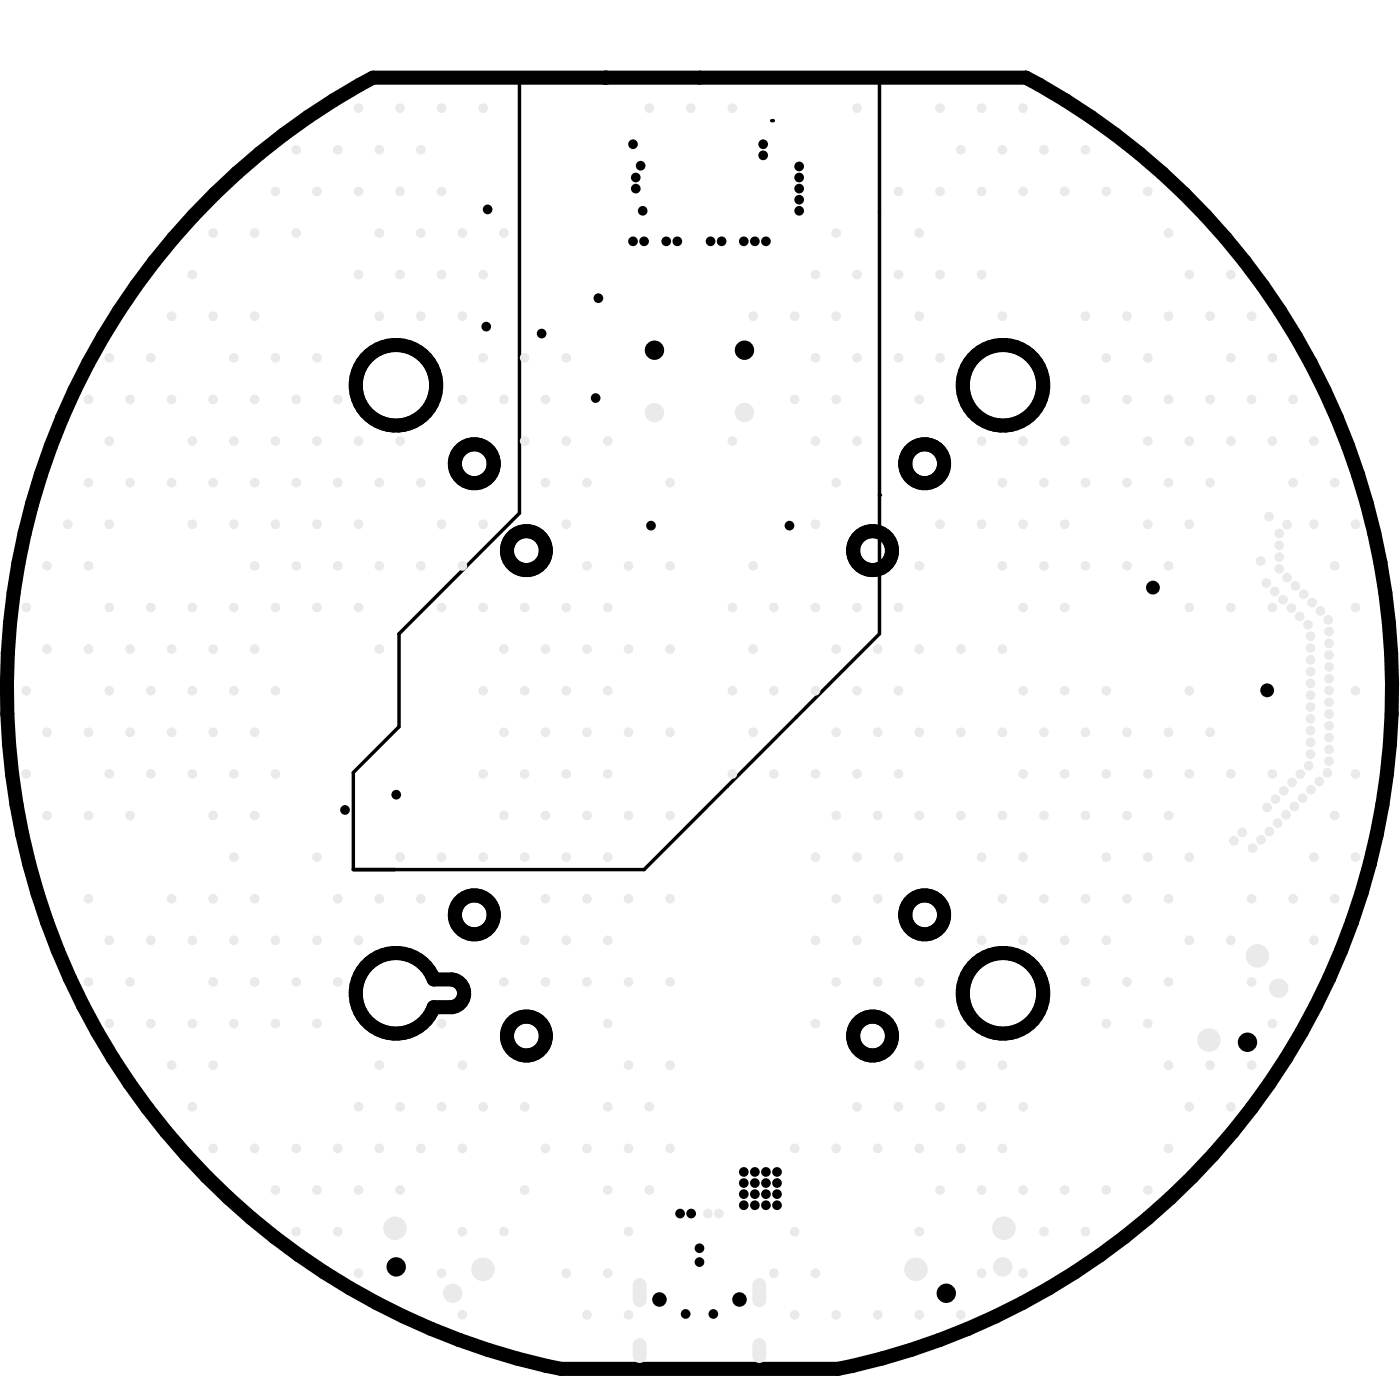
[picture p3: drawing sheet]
<svg xmlns="http://www.w3.org/2000/svg" width="337mm" height="331mm" viewBox="0 0 337 331" stroke-linecap="round" stroke-linejoin="round" font-family="sans-serif">
<path d="M123.3 18.7h1.6v104.6l-29 29v22.3l-11 11v23.4h69.9l56.6-56.7v-133.3M185.5 29h.4M284 46.3l6 6" fill="none" stroke="#000" stroke-width=".83"/>
<g fill="none" stroke="#000" stroke-width="3.4">
<path d="M51.6 46.6a164.7 164.7 0 0 1 38.1-27.9h156.9a166.7 166.7 0 0 1 86.3 171 166.7 166.7 0 0 1-131.5 139.3h-66.5a166.7 166.7 0 0 1-83.3-282.4zM88.8 231.4a9.7 9.7 0 0 1 15.5 4h4.4a3.4 3.4 0 0 1 2.9 3.3 3.4 3.4 0 0 1-2.9 3.3h-4.4a9.7 9.7 0 0 1-14.6 4.7 9.7 9.7 0 0 1-.9-15.3z"/>
<circle cx="95.2" cy="92.6" r="9.7"/>
<circle cx="241.1" cy="92.6" r="9.7"/>
<circle cx="114" cy="111.4" r="4.7"/>
<circle cx="222.3" cy="111.4" r="4.7"/>
<circle cx="126.5" cy="132.3" r="4.7"/>
<circle cx="209.8" cy="132.3" r="4.7"/>
<circle cx="114" cy="219.8" r="4.7"/>
<circle cx="222.3" cy="219.9" r="4.7"/>
<circle cx="241.1" cy="238.7" r="9.7"/>
<circle cx="126.5" cy="249" r="4.7"/>
<circle cx="209.8" cy="249" r="4.7"/>
</g>
<g fill="#000">
<circle cx="145.5" cy="18.7" r="1.69"/>
<circle cx="211.4" cy="119" r=".42"/>
</g>
<g fill="#eaeaea">
<circle cx="325.8" cy="126" r="1.17"/>
<circle cx="325.8" cy="146" r="1.17"/>
<circle cx="325.8" cy="166" r="1.17"/>
<circle cx="325.8" cy="186" r="1.17"/>
<circle cx="325.8" cy="206" r="1.17"/>
<circle cx="315.9" cy="106" r="1.17"/>
<circle cx="320.8" cy="116" r="1.17"/>
<circle cx="315.9" cy="126" r="1.17"/>
<circle cx="320.8" cy="136" r="1.17"/>
<circle cx="320.8" cy="196" r="1.17"/>
<circle cx="315.9" cy="206" r="1.17"/>
<circle cx="320.8" cy="216" r="1.17"/>
<circle cx="315.9" cy="226" r="1.17"/>
<circle cx="305.9" cy="86" r="1.17"/>
<circle cx="310.9" cy="96" r="1.17"/>
<circle cx="305.9" cy="106" r="1.17"/>
<circle cx="310.9" cy="116" r="1.17"/>
<circle cx="305.9" cy="146" r="1.17"/>
<circle cx="305.9" cy="186" r="1.17"/>
<circle cx="310.9" cy="216" r="1.17"/>
<circle cx="305.9" cy="246" r="1.17"/>
<circle cx="295.9" cy="66" r="1.17"/>
<circle cx="300.9" cy="76" r="1.17"/>
<circle cx="295.9" cy="86" r="1.17"/>
<circle cx="300.9" cy="96" r="1.17"/>
<circle cx="295.9" cy="106" r="1.17"/>
<circle cx="295.9" cy="146" r="1.17"/>
<circle cx="295.9" cy="186" r="1.17"/>
<circle cx="300.9" cy="216" r="1.17"/>
<circle cx="295.9" cy="226" r="1.17"/>
<circle cx="300.9" cy="236" r="1.17"/>
<circle cx="300.9" cy="256" r="1.17"/>
<circle cx="295.9" cy="266" r="1.17"/>
<circle cx="285.9" cy="66" r="1.17"/>
<circle cx="290.9" cy="76" r="1.17"/>
<circle cx="290.9" cy="96" r="1.17"/>
<circle cx="285.9" cy="106" r="1.17"/>
<circle cx="290.9" cy="116" r="1.17"/>
<circle cx="285.9" cy="126" r="1.17"/>
<circle cx="285.9" cy="146" r="1.17"/>
<circle cx="285.9" cy="166" r="1.17"/>
<circle cx="290.9" cy="176" r="1.17"/>
<circle cx="285.9" cy="186" r="1.17"/>
<circle cx="285.9" cy="206" r="1.17"/>
<circle cx="285.9" cy="226" r="1.17"/>
<circle cx="290.9" cy="256" r="1.17"/>
<circle cx="285.9" cy="266" r="1.17"/>
<circle cx="275.9" cy="46" r="1.17"/>
<circle cx="280.9" cy="56" r="1.17"/>
<circle cx="280.9" cy="76" r="1.17"/>
<circle cx="275.9" cy="86" r="1.17"/>
<circle cx="280.9" cy="96" r="1.17"/>
<circle cx="275.9" cy="106" r="1.17"/>
<circle cx="280.9" cy="116" r="1.17"/>
<circle cx="275.9" cy="126" r="1.17"/>
<circle cx="280.9" cy="136" r="1.17"/>
<circle cx="280.9" cy="176" r="1.17"/>
<circle cx="275.9" cy="186" r="1.17"/>
<circle cx="280.9" cy="196" r="1.17"/>
<circle cx="275.9" cy="206" r="1.17"/>
<circle cx="280.9" cy="216" r="1.17"/>
<circle cx="280.9" cy="236" r="1.17"/>
<circle cx="275.9" cy="246" r="1.17"/>
<circle cx="280.9" cy="256" r="1.17"/>
<circle cx="280.9" cy="276" r="1.17"/>
<circle cx="275.9" cy="286" r="1.17"/>
<circle cx="265.9" cy="46" r="1.17"/>
<circle cx="270.9" cy="76" r="1.17"/>
<circle cx="265.9" cy="86" r="1.17"/>
<circle cx="270.9" cy="96" r="1.17"/>
<circle cx="270.9" cy="116" r="1.17"/>
<circle cx="270.9" cy="136" r="1.17"/>
<circle cx="265.9" cy="166" r="1.17"/>
<circle cx="270.9" cy="176" r="1.17"/>
<circle cx="265.9" cy="186" r="1.17"/>
<circle cx="270.9" cy="196" r="1.17"/>
<circle cx="265.9" cy="206" r="1.17"/>
<circle cx="270.9" cy="216" r="1.17"/>
<circle cx="265.9" cy="226" r="1.17"/>
<circle cx="270.9" cy="236" r="1.17"/>
<circle cx="265.9" cy="246" r="1.17"/>
<circle cx="265.9" cy="286" r="1.17"/>
<circle cx="260.9" cy="36" r="1.17"/>
<circle cx="255.9" cy="46" r="1.17"/>
<circle cx="260.9" cy="76" r="1.17"/>
<circle cx="260.9" cy="96" r="1.17"/>
<circle cx="255.9" cy="106" r="1.17"/>
<circle cx="260.9" cy="116" r="1.17"/>
<circle cx="255.9" cy="126" r="1.17"/>
<circle cx="260.9" cy="136" r="1.17"/>
<circle cx="255.9" cy="146" r="1.17"/>
<circle cx="255.9" cy="166" r="1.17"/>
<circle cx="260.9" cy="176" r="1.17"/>
<circle cx="255.9" cy="186" r="1.17"/>
<circle cx="260.9" cy="196" r="1.17"/>
<circle cx="260.9" cy="216" r="1.17"/>
<circle cx="255.9" cy="226" r="1.17"/>
<circle cx="260.9" cy="236" r="1.17"/>
<circle cx="255.9" cy="286" r="1.17"/>
<circle cx="260.9" cy="296" r="1.17"/>
<circle cx="246" cy="26" r="1.17"/>
<circle cx="250.9" cy="36" r="1.17"/>
<circle cx="246" cy="46" r="1.17"/>
<circle cx="246" cy="106" r="1.17"/>
<circle cx="250.9" cy="116" r="1.17"/>
<circle cx="246" cy="126" r="1.17"/>
<circle cx="250.9" cy="136" r="1.17"/>
<circle cx="246" cy="146" r="1.17"/>
<circle cx="246" cy="166" r="1.17"/>
<circle cx="250.9" cy="176" r="1.17"/>
<circle cx="246" cy="186" r="1.17"/>
<circle cx="250.9" cy="196" r="1.17"/>
<circle cx="246" cy="206" r="1.17"/>
<circle cx="250.9" cy="216" r="1.17"/>
<circle cx="246" cy="226" r="1.17"/>
<circle cx="246" cy="266" r="1.17"/>
<circle cx="246" cy="286" r="1.17"/>
<circle cx="250.9" cy="296" r="1.17"/>
<circle cx="246" cy="306" r="1.17"/>
<circle cx="236" cy="26" r="1.17"/>
<circle cx="241" cy="36" r="1.17"/>
<circle cx="236" cy="46" r="1.17"/>
<circle cx="236" cy="66" r="1.17"/>
<circle cx="241" cy="76" r="1.17"/>
<circle cx="236" cy="106" r="1.17"/>
<circle cx="241" cy="116" r="1.17"/>
<circle cx="236" cy="126" r="1.17"/>
<circle cx="241" cy="136" r="1.17"/>
<circle cx="241" cy="156" r="1.17"/>
<circle cx="241" cy="176" r="1.17"/>
<circle cx="241" cy="196" r="1.17"/>
<circle cx="236" cy="206" r="1.17"/>
<circle cx="241" cy="216" r="1.17"/>
<circle cx="236" cy="226" r="1.17"/>
<circle cx="241" cy="256" r="1.17"/>
<circle cx="236" cy="266" r="1.17"/>
<circle cx="241" cy="276" r="1.17"/>
<circle cx="236" cy="286" r="1.17"/>
<circle cx="236" cy="306" r="1.17"/>
<circle cx="226" cy="26" r="1.17"/>
<circle cx="231" cy="36" r="1.17"/>
<circle cx="226" cy="46" r="1.17"/>
<circle cx="226" cy="66" r="1.17"/>
<circle cx="226" cy="86" r="1.17"/>
<circle cx="226" cy="126" r="1.17"/>
<circle cx="231" cy="156" r="1.17"/>
<circle cx="231" cy="176" r="1.17"/>
<circle cx="231" cy="196" r="1.17"/>
<circle cx="226" cy="246" r="1.17"/>
<circle cx="231" cy="256" r="1.17"/>
<circle cx="226" cy="266" r="1.17"/>
<circle cx="231" cy="276" r="1.17"/>
<circle cx="226" cy="286" r="1.17"/>
<circle cx="231" cy="316" r="1.17"/>
<circle cx="216" cy="46" r="1.17"/>
<circle cx="221" cy="56" r="1.17"/>
<circle cx="216" cy="66" r="1.17"/>
<circle cx="221" cy="76" r="1.17"/>
<circle cx="216" cy="86" r="1.17"/>
<circle cx="221" cy="96" r="1.17"/>
<circle cx="221" cy="136" r="1.17"/>
<circle cx="216" cy="146" r="1.17"/>
<circle cx="221" cy="156" r="1.17"/>
<circle cx="216" cy="166" r="1.17"/>
<circle cx="221" cy="176" r="1.17"/>
<circle cx="216" cy="186" r="1.17"/>
<circle cx="221" cy="196" r="1.17"/>
<circle cx="216" cy="206" r="1.17"/>
<circle cx="221" cy="236" r="1.17"/>
<circle cx="221" cy="256" r="1.17"/>
<circle cx="216" cy="266" r="1.17"/>
<circle cx="221" cy="276" r="1.17"/>
<circle cx="221" cy="296" r="1.17"/>
<circle cx="221" cy="316" r="1.17"/>
<circle cx="206" cy="26" r="1.17"/>
<circle cx="206" cy="66" r="1.17"/>
<circle cx="206" cy="86" r="1.17"/>
<circle cx="206" cy="106" r="1.17"/>
<circle cx="206" cy="146" r="1.17"/>
<circle cx="211" cy="156" r="1.17"/>
<circle cx="206" cy="166" r="1.17"/>
<circle cx="211" cy="176" r="1.17"/>
<circle cx="206" cy="186" r="1.17"/>
<circle cx="211" cy="196" r="1.17"/>
<circle cx="206" cy="206" r="1.17"/>
<circle cx="211" cy="216" r="1.17"/>
<circle cx="206" cy="226" r="1.17"/>
<circle cx="211" cy="236" r="1.17"/>
<circle cx="206" cy="266" r="1.17"/>
<circle cx="211" cy="276" r="1.17"/>
<circle cx="211" cy="316" r="1.17"/>
<circle cx="201" cy="56" r="1.17"/>
<circle cx="196" cy="66" r="1.17"/>
<circle cx="201" cy="76" r="1.17"/>
<circle cx="196" cy="86" r="1.17"/>
<circle cx="201" cy="96" r="1.17"/>
<circle cx="196" cy="106" r="1.17"/>
<circle cx="201" cy="116" r="1.17"/>
<circle cx="196" cy="126" r="1.17"/>
<circle cx="196" cy="146" r="1.17"/>
<circle cx="201" cy="156" r="1.17"/>
<circle cx="196" cy="166" r="1.17"/>
<circle cx="201" cy="176" r="1.17"/>
<circle cx="196" cy="186" r="1.17"/>
<circle cx="201" cy="196" r="1.17"/>
<circle cx="196" cy="206" r="1.17"/>
<circle cx="201" cy="216" r="1.17"/>
<circle cx="196" cy="226" r="1.17"/>
<circle cx="201" cy="236" r="1.17"/>
<circle cx="196" cy="246" r="1.17"/>
<circle cx="201" cy="276" r="1.17"/>
<circle cx="196" cy="306" r="1.17"/>
<circle cx="201" cy="316" r="1.17"/>
<circle cx="191" cy="76" r="1.17"/>
<circle cx="191" cy="96" r="1.17"/>
<circle cx="186" cy="146" r="1.17"/>
<circle cx="186" cy="166" r="1.17"/>
<circle cx="186" cy="186" r="1.17"/>
<circle cx="191" cy="276" r="1.17"/>
<circle cx="191" cy="296" r="1.17"/>
<circle cx="186" cy="306" r="1.17"/>
<circle cx="191" cy="316" r="1.17"/>
<circle cx="176.1" cy="26" r="1.17"/>
<circle cx="181" cy="76" r="1.17"/>
<circle cx="176.1" cy="106" r="1.17"/>
<circle cx="181" cy="136" r="1.17"/>
<circle cx="176.1" cy="146" r="1.17"/>
<circle cx="181" cy="156" r="1.17"/>
<circle cx="176.1" cy="166" r="1.17"/>
<circle cx="181" cy="176" r="1.17"/>
<circle cx="176.1" cy="186" r="1.17"/>
<circle cx="166.1" cy="26" r="1.17"/>
<circle cx="156.1" cy="26" r="1.17"/>
<circle cx="161.1" cy="116" r="1.17"/>
<circle cx="161.1" cy="136" r="1.17"/>
<circle cx="161.1" cy="156" r="1.17"/>
<circle cx="161.1" cy="176" r="1.17"/>
<circle cx="161.1" cy="196" r="1.17"/>
<circle cx="161.1" cy="216" r="1.17"/>
<circle cx="161.1" cy="236" r="1.17"/>
<circle cx="161.1" cy="256" r="1.17"/>
<circle cx="156.1" cy="266" r="1.17"/>
<circle cx="161.1" cy="276" r="1.17"/>
<circle cx="156.1" cy="286" r="1.17"/>
<circle cx="146.1" cy="106" r="1.17"/>
<circle cx="151.1" cy="136" r="1.17"/>
<circle cx="146.1" cy="146" r="1.17"/>
<circle cx="151.1" cy="156" r="1.17"/>
<circle cx="146.1" cy="166" r="1.17"/>
<circle cx="151.1" cy="176" r="1.17"/>
<circle cx="146.1" cy="186" r="1.17"/>
<circle cx="151.1" cy="196" r="1.17"/>
<circle cx="146.1" cy="206" r="1.17"/>
<circle cx="151.1" cy="216" r="1.17"/>
<circle cx="146.1" cy="226" r="1.17"/>
<circle cx="151.1" cy="236" r="1.17"/>
<circle cx="146.1" cy="246" r="1.17"/>
<circle cx="151.1" cy="256" r="1.17"/>
<circle cx="146.1" cy="266" r="1.17"/>
<circle cx="151.1" cy="276" r="1.17"/>
<circle cx="146.1" cy="286" r="1.17"/>
<circle cx="151.1" cy="296" r="1.17"/>
<circle cx="146.1" cy="306" r="1.17"/>
<circle cx="151.1" cy="316" r="1.17"/>
<circle cx="136.1" cy="86" r="1.17"/>
<circle cx="136.1" cy="106" r="1.17"/>
<circle cx="141.1" cy="116" r="1.17"/>
<circle cx="136.1" cy="126" r="1.17"/>
<circle cx="141.1" cy="136" r="1.17"/>
<circle cx="136.1" cy="146" r="1.17"/>
<circle cx="141.1" cy="156" r="1.17"/>
<circle cx="136.1" cy="166" r="1.17"/>
<circle cx="141.1" cy="176" r="1.17"/>
<circle cx="136.1" cy="186" r="1.17"/>
<circle cx="141.1" cy="196" r="1.17"/>
<circle cx="136.1" cy="206" r="1.17"/>
<circle cx="141.1" cy="216" r="1.17"/>
<circle cx="136.1" cy="226" r="1.17"/>
<circle cx="141.1" cy="236" r="1.17"/>
<circle cx="141.1" cy="276" r="1.17"/>
<circle cx="136.1" cy="306" r="1.17"/>
<circle cx="141.1" cy="316" r="1.17"/>
<circle cx="126.1" cy="86" r="1.17"/>
<circle cx="131.1" cy="96" r="1.17"/>
<circle cx="126.1" cy="106" r="1.17"/>
<circle cx="131.1" cy="116" r="1.17"/>
<circle cx="126.1" cy="146" r="1.17"/>
<circle cx="131.1" cy="156" r="1.17"/>
<circle cx="126.1" cy="166" r="1.17"/>
<circle cx="131.1" cy="176" r="1.17"/>
<circle cx="126.1" cy="186" r="1.17"/>
<circle cx="131.1" cy="196" r="1.17"/>
<circle cx="126.1" cy="206" r="1.17"/>
<circle cx="131.1" cy="216" r="1.17"/>
<circle cx="126.1" cy="226" r="1.17"/>
<circle cx="131.1" cy="236" r="1.17"/>
<circle cx="126.1" cy="266" r="1.17"/>
<circle cx="131.1" cy="276" r="1.17"/>
<circle cx="126.1" cy="286" r="1.17"/>
<circle cx="116.1" cy="26" r="1.17"/>
<circle cx="121.1" cy="56" r="1.17"/>
<circle cx="116.1" cy="66" r="1.17"/>
<circle cx="116.1" cy="86" r="1.17"/>
<circle cx="121.1" cy="96" r="1.17"/>
<circle cx="116.1" cy="126" r="1.17"/>
<circle cx="116.1" cy="146" r="1.17"/>
<circle cx="121.1" cy="156" r="1.17"/>
<circle cx="116.1" cy="166" r="1.17"/>
<circle cx="121.1" cy="176" r="1.17"/>
<circle cx="116.1" cy="186" r="1.17"/>
<circle cx="121.1" cy="196" r="1.17"/>
<circle cx="116.1" cy="206" r="1.17"/>
<circle cx="121.1" cy="236" r="1.17"/>
<circle cx="116.1" cy="266" r="1.17"/>
<circle cx="121.1" cy="296" r="1.17"/>
<circle cx="106.2" cy="26" r="1.17"/>
<circle cx="106.2" cy="46" r="1.17"/>
<circle cx="111.1" cy="56" r="1.17"/>
<circle cx="106.2" cy="66" r="1.17"/>
<circle cx="111.1" cy="76" r="1.17"/>
<circle cx="111.1" cy="96" r="1.17"/>
<circle cx="106.2" cy="126" r="1.17"/>
<circle cx="111.1" cy="136" r="1.17"/>
<circle cx="106.2" cy="146" r="1.17"/>
<circle cx="106.2" cy="206" r="1.17"/>
<circle cx="106.2" cy="246" r="1.17"/>
<circle cx="111.1" cy="256" r="1.17"/>
<circle cx="106.2" cy="266" r="1.17"/>
<circle cx="111.1" cy="276" r="1.17"/>
<circle cx="111.1" cy="296" r="1.17"/>
<circle cx="106.2" cy="306" r="1.17"/>
<circle cx="111.1" cy="316" r="1.17"/>
<circle cx="96.2" cy="26" r="1.17"/>
<circle cx="101.2" cy="36" r="1.17"/>
<circle cx="96.2" cy="46" r="1.17"/>
<circle cx="101.2" cy="56" r="1.17"/>
<circle cx="96.2" cy="66" r="1.17"/>
<circle cx="101.2" cy="76" r="1.17"/>
<circle cx="96.2" cy="106" r="1.17"/>
<circle cx="101.2" cy="116" r="1.17"/>
<circle cx="101.2" cy="136" r="1.17"/>
<circle cx="96.2" cy="206" r="1.17"/>
<circle cx="101.2" cy="216" r="1.17"/>
<circle cx="96.2" cy="266" r="1.17"/>
<circle cx="101.2" cy="276" r="1.17"/>
<circle cx="96.2" cy="286" r="1.17"/>
<circle cx="86.2" cy="26" r="1.17"/>
<circle cx="91.2" cy="36" r="1.17"/>
<circle cx="86.2" cy="46" r="1.17"/>
<circle cx="91.2" cy="56" r="1.17"/>
<circle cx="86.2" cy="66" r="1.17"/>
<circle cx="91.2" cy="76" r="1.17"/>
<circle cx="86.2" cy="106" r="1.17"/>
<circle cx="91.2" cy="116" r="1.17"/>
<circle cx="86.2" cy="126" r="1.17"/>
<circle cx="91.2" cy="136" r="1.17"/>
<circle cx="86.2" cy="146" r="1.17"/>
<circle cx="91.2" cy="156" r="1.17"/>
<circle cx="91.2" cy="216" r="1.17"/>
<circle cx="86.2" cy="226" r="1.17"/>
<circle cx="91.2" cy="256" r="1.17"/>
<circle cx="86.2" cy="266" r="1.17"/>
<circle cx="91.2" cy="276" r="1.17"/>
<circle cx="86.2" cy="286" r="1.17"/>
<circle cx="86.2" cy="306" r="1.17"/>
<circle cx="81.2" cy="36" r="1.17"/>
<circle cx="76.2" cy="46" r="1.17"/>
<circle cx="76.2" cy="86" r="1.17"/>
<circle cx="81.2" cy="96" r="1.17"/>
<circle cx="76.2" cy="106" r="1.17"/>
<circle cx="81.2" cy="116" r="1.17"/>
<circle cx="76.2" cy="126" r="1.17"/>
<circle cx="81.2" cy="136" r="1.17"/>
<circle cx="76.2" cy="146" r="1.17"/>
<circle cx="76.2" cy="206" r="1.17"/>
<circle cx="81.2" cy="216" r="1.17"/>
<circle cx="76.2" cy="226" r="1.17"/>
<circle cx="81.2" cy="236" r="1.17"/>
<circle cx="76.2" cy="246" r="1.17"/>
<circle cx="81.2" cy="276" r="1.17"/>
<circle cx="76.2" cy="286" r="1.17"/>
<circle cx="81.2" cy="296" r="1.17"/>
<circle cx="71.2" cy="36" r="1.17"/>
<circle cx="66.2" cy="46" r="1.17"/>
<circle cx="71.2" cy="56" r="1.17"/>
<circle cx="66.2" cy="86" r="1.17"/>
<circle cx="71.2" cy="96" r="1.17"/>
<circle cx="66.2" cy="106" r="1.17"/>
<circle cx="71.2" cy="116" r="1.17"/>
<circle cx="66.2" cy="126" r="1.17"/>
<circle cx="71.2" cy="136" r="1.17"/>
<circle cx="66.2" cy="146" r="1.17"/>
<circle cx="66.2" cy="166" r="1.17"/>
<circle cx="66.2" cy="186" r="1.17"/>
<circle cx="66.2" cy="226" r="1.17"/>
<circle cx="71.2" cy="236" r="1.17"/>
<circle cx="66.2" cy="246" r="1.17"/>
<circle cx="71.2" cy="276" r="1.17"/>
<circle cx="66.2" cy="286" r="1.17"/>
<circle cx="71.2" cy="296" r="1.17"/>
<circle cx="61.2" cy="56" r="1.17"/>
<circle cx="61.2" cy="76" r="1.17"/>
<circle cx="56.2" cy="86" r="1.17"/>
<circle cx="61.2" cy="96" r="1.17"/>
<circle cx="56.2" cy="106" r="1.17"/>
<circle cx="61.2" cy="116" r="1.17"/>
<circle cx="56.2" cy="126" r="1.17"/>
<circle cx="61.2" cy="136" r="1.17"/>
<circle cx="56.2" cy="146" r="1.17"/>
<circle cx="61.2" cy="156" r="1.17"/>
<circle cx="56.2" cy="166" r="1.17"/>
<circle cx="61.2" cy="176" r="1.17"/>
<circle cx="56.2" cy="186" r="1.17"/>
<circle cx="61.2" cy="196" r="1.17"/>
<circle cx="56.2" cy="206" r="1.17"/>
<circle cx="61.2" cy="216" r="1.17"/>
<circle cx="56.2" cy="226" r="1.17"/>
<circle cx="61.2" cy="236" r="1.17"/>
<circle cx="56.2" cy="246" r="1.17"/>
<circle cx="61.2" cy="276" r="1.17"/>
<circle cx="51.2" cy="56" r="1.17"/>
<circle cx="46.2" cy="66" r="1.17"/>
<circle cx="51.2" cy="76" r="1.17"/>
<circle cx="51.2" cy="96" r="1.17"/>
<circle cx="46.2" cy="106" r="1.17"/>
<circle cx="51.2" cy="116" r="1.17"/>
<circle cx="46.2" cy="126" r="1.17"/>
<circle cx="46.2" cy="146" r="1.17"/>
<circle cx="51.2" cy="156" r="1.17"/>
<circle cx="46.2" cy="166" r="1.17"/>
<circle cx="51.2" cy="176" r="1.17"/>
<circle cx="46.2" cy="186" r="1.17"/>
<circle cx="51.2" cy="196" r="1.17"/>
<circle cx="51.2" cy="216" r="1.17"/>
<circle cx="46.2" cy="226" r="1.17"/>
<circle cx="51.2" cy="236" r="1.17"/>
<circle cx="46.2" cy="246" r="1.17"/>
<circle cx="51.2" cy="256" r="1.17"/>
<circle cx="46.2" cy="266" r="1.17"/>
<circle cx="51.2" cy="276" r="1.17"/>
<circle cx="41.2" cy="76" r="1.17"/>
<circle cx="36.3" cy="86" r="1.17"/>
<circle cx="41.2" cy="96" r="1.17"/>
<circle cx="41.2" cy="116" r="1.17"/>
<circle cx="36.3" cy="146" r="1.17"/>
<circle cx="41.2" cy="156" r="1.17"/>
<circle cx="36.3" cy="166" r="1.17"/>
<circle cx="41.2" cy="176" r="1.17"/>
<circle cx="36.3" cy="186" r="1.17"/>
<circle cx="41.2" cy="216" r="1.17"/>
<circle cx="36.3" cy="226" r="1.17"/>
<circle cx="36.3" cy="246" r="1.17"/>
<circle cx="41.2" cy="256" r="1.17"/>
<circle cx="26.3" cy="86" r="1.17"/>
<circle cx="31.3" cy="96" r="1.17"/>
<circle cx="26.3" cy="106" r="1.17"/>
<circle cx="31.3" cy="116" r="1.17"/>
<circle cx="26.3" cy="126" r="1.17"/>
<circle cx="26.3" cy="146" r="1.17"/>
<circle cx="31.3" cy="156" r="1.17"/>
<circle cx="26.3" cy="166" r="1.17"/>
<circle cx="31.3" cy="176" r="1.17"/>
<circle cx="26.3" cy="186" r="1.17"/>
<circle cx="31.3" cy="196" r="1.17"/>
<circle cx="26.3" cy="226" r="1.17"/>
<circle cx="31.3" cy="236" r="1.17"/>
<circle cx="26.3" cy="246" r="1.17"/>
<circle cx="21.3" cy="96" r="1.17"/>
<circle cx="21.3" cy="116" r="1.17"/>
<circle cx="16.3" cy="126" r="1.17"/>
<circle cx="21.3" cy="136" r="1.17"/>
<circle cx="21.3" cy="156" r="1.17"/>
<circle cx="21.3" cy="176" r="1.17"/>
<circle cx="21.3" cy="196" r="1.17"/>
<circle cx="21.3" cy="216" r="1.17"/>
<circle cx="21.3" cy="236" r="1.17"/>
<circle cx="11.3" cy="136" r="1.17"/>
<circle cx="6.3" cy="146" r="1.17"/>
<circle cx="11.3" cy="156" r="1.17"/>
<circle cx="6.3" cy="166" r="1.17"/>
<circle cx="11.3" cy="176" r="1.17"/>
<circle cx="6.3" cy="186" r="1.17"/>
<circle cx="11.3" cy="196" r="1.17"/>
</g>
<circle cx="117.2" cy="50.3" r="1.17" fill="#000"/>
<g fill="#eaeaea">
<circle cx="305" cy="124.1" r="1.17"/>
<circle cx="303.1" cy="134.8" r="1.17"/>
<circle cx="304.4" cy="140.1" r="1.17"/>
<circle cx="306.4" cy="142.1" r="1.17"/>
<circle cx="308.4" cy="144.1" r="1.17"/>
<circle cx="310.4" cy="146.1" r="1.17"/>
<circle cx="312.4" cy="148.1" r="1.17"/>
<circle cx="314.4" cy="150.1" r="1.17"/>
<circle cx="315" cy="152.9" r="1.17"/>
<circle cx="315" cy="155.7" r="1.17"/>
<circle cx="315" cy="158.6" r="1.17"/>
<circle cx="315" cy="161.4" r="1.17"/>
<circle cx="315" cy="164.2" r="1.17"/>
<circle cx="315" cy="167.1" r="1.17"/>
<circle cx="315" cy="169.9" r="1.17"/>
<circle cx="315" cy="172.7" r="1.17"/>
<circle cx="315" cy="175.6" r="1.17"/>
<circle cx="315" cy="178.4" r="1.17"/>
<circle cx="315" cy="181.2" r="1.17"/>
<circle cx="314.6" cy="184" r="1.17"/>
<circle cx="312.6" cy="186" r="1.17"/>
<circle cx="310.6" cy="188" r="1.17"/>
<circle cx="308.6" cy="190" r="1.17"/>
<circle cx="306.6" cy="192" r="1.17"/>
<circle cx="304.6" cy="194" r="1.17"/>
<circle cx="298.6" cy="200.1" r="1.17"/>
<circle cx="296.6" cy="202.1" r="1.17"/>
<circle cx="301.1" cy="203.8" r="1.17"/>
<circle cx="303.1" cy="201.8" r="1.17"/>
<circle cx="305.1" cy="199.8" r="1.17"/>
<circle cx="307.1" cy="197.8" r="1.17"/>
<circle cx="309.1" cy="195.8" r="1.17"/>
<circle cx="311.1" cy="193.8" r="1.17"/>
<circle cx="313.1" cy="191.8" r="1.17"/>
<circle cx="315.1" cy="189.8" r="1.17"/>
<circle cx="317.1" cy="187.8" r="1.17"/>
<circle cx="319.1" cy="185.7" r="1.17"/>
<circle cx="319.5" cy="182.9" r="1.17"/>
<circle cx="319.5" cy="180.1" r="1.17"/>
<circle cx="319.5" cy="177.3" r="1.17"/>
<circle cx="319.5" cy="174.4" r="1.17"/>
<circle cx="319.5" cy="171.6" r="1.17"/>
<circle cx="319.5" cy="168.8" r="1.17"/>
<circle cx="319.5" cy="165.9" r="1.17"/>
<circle cx="319.5" cy="163.1" r="1.17"/>
<circle cx="319.5" cy="160.3" r="1.17"/>
<circle cx="319.5" cy="157.4" r="1.17"/>
<circle cx="319.5" cy="154.6" r="1.17"/>
<circle cx="319.5" cy="151.8" r="1.17"/>
<circle cx="319.3" cy="148.9" r="1.17"/>
<circle cx="317.4" cy="146.8" r="1.17"/>
<circle cx="315.4" cy="144.8" r="1.17"/>
<circle cx="313.4" cy="142.8" r="1.17"/>
<circle cx="311.4" cy="140.8" r="1.17"/>
<circle cx="309.4" cy="138.8" r="1.17"/>
<circle cx="307.5" cy="136.7" r="1.17"/>
<circle cx="307.5" cy="133.9" r="1.17"/>
<circle cx="307.5" cy="131" r="1.17"/>
<circle cx="307.5" cy="128.2" r="1.17"/>
<circle cx="309.4" cy="126.1" r="1.17"/>
</g>
<circle cx="304.6" cy="165.9" r="1.67" fill="#000"/>
<g fill="#eaeaea">
<circle cx="172.8" cy="291.6" r="1.17"/>
<circle cx="170.1" cy="291.6" r="1.17"/>
</g>
<g fill="#000">
<circle cx="152.2" cy="34.7" r="1.17"/>
<circle cx="154" cy="39.8" r="1.17"/>
<circle cx="183.5" cy="37.3" r="1.17"/>
<circle cx="183.5" cy="34.7" r="1.17"/>
<circle cx="192.1" cy="40" r="1.17"/>
<circle cx="152.2" cy="58" r="1.17"/>
<circle cx="152.8" cy="45.3" r="1.17"/>
<circle cx="152.8" cy="42.7" r="1.17"/>
<circle cx="154.5" cy="50.7" r="1.17"/>
<circle cx="154.8" cy="58" r="1.17"/>
<circle cx="160.2" cy="58" r="1.17"/>
<circle cx="162.8" cy="58" r="1.17"/>
<circle cx="170.8" cy="58" r="1.17"/>
<circle cx="173.5" cy="58" r="1.17"/>
<circle cx="178.8" cy="58" r="1.17"/>
<circle cx="181.5" cy="58" r="1.17"/>
<circle cx="184.1" cy="58" r="1.17"/>
<circle cx="192.1" cy="45.3" r="1.17"/>
<circle cx="192.1" cy="42.7" r="1.17"/>
<circle cx="192.1" cy="48" r="1.17"/>
<circle cx="192.1" cy="50.7" r="1.17"/>
<circle cx="116.9" cy="78.5" r="1.17"/>
<circle cx="143.8" cy="71.7" r="1.17"/>
<circle cx="130.2" cy="80.2" r="1.17"/>
<circle cx="143.2" cy="95.7" r="1.17"/>
<circle cx="156.5" cy="126.3" r="1.17"/>
<circle cx="189.8" cy="126.3" r="1.17"/>
<circle cx="277.2" cy="141.2" r="1.67"/>
<circle cx="82.9" cy="194.6" r="1.17"/>
<circle cx="95.3" cy="191" r="1.17"/>
<circle cx="163.5" cy="291.6" r="1.17"/>
<circle cx="166.2" cy="291.6" r="1.17"/>
<circle cx="168.1" cy="300" r="1.17"/>
<circle cx="178.8" cy="284.3" r="1.17"/>
<circle cx="178.8" cy="289.6" r="1.17"/>
<circle cx="178.8" cy="287" r="1.17"/>
<circle cx="178.8" cy="281.6" r="1.17"/>
<circle cx="181.5" cy="284.3" r="1.17"/>
<circle cx="181.5" cy="289.6" r="1.17"/>
<circle cx="181.5" cy="287" r="1.17"/>
<circle cx="181.5" cy="281.6" r="1.17"/>
<circle cx="184.1" cy="284.3" r="1.17"/>
<circle cx="184.1" cy="289.6" r="1.17"/>
<circle cx="184.1" cy="287" r="1.17"/>
<circle cx="184.1" cy="281.6" r="1.17"/>
<circle cx="186.8" cy="284.3" r="1.17"/>
<circle cx="186.8" cy="289.6" r="1.17"/>
<circle cx="186.8" cy="287" r="1.17"/>
<circle cx="186.8" cy="281.6" r="1.17"/>
<circle cx="164.8" cy="315.8" r="1.17"/>
<circle cx="168.1" cy="303.3" r="1.17"/>
<circle cx="171.5" cy="315.8" r="1.17"/>
</g>
<circle cx="95" cy="295.2" r="2.83" fill="#eaeaea"/>
<circle cx="95.2" cy="304.4" r="2.33" fill="#000"/>
<g fill="#eaeaea">
<circle cx="108.8" cy="310.8" r="2.33"/>
<circle cx="116.1" cy="305" r="2.83"/>
</g>
<path d="M153.8 308.8v3.7M182.5 308.8v3.7M153.8 323.2v2.7M182.5 323.2v2.7" fill="none" stroke="#eaeaea" stroke-width="3.3"/>
<g fill="#000">
<circle cx="158.5" cy="312.3" r="1.75"/>
<circle cx="177.8" cy="312.3" r="1.75"/>
</g>
<circle cx="220.2" cy="305" r="2.83" fill="#eaeaea"/>
<circle cx="227.5" cy="310.8" r="2.33" fill="#000"/>
<g fill="#eaeaea">
<circle cx="241.1" cy="304.4" r="2.33"/>
<circle cx="241.3" cy="295.2" r="2.83"/>
</g>
<circle cx="299.9" cy="250.5" r="2.33" fill="#000"/>
<g fill="#eaeaea">
<circle cx="290.6" cy="249.9" r="2.83"/>
<circle cx="307.4" cy="237.5" r="2.33"/>
<circle cx="302.3" cy="229.7" r="2.83"/>
<circle cx="157.3" cy="99.2" r="2.33"/>
</g>
<circle cx="157.3" cy="84.2" r="2.33" fill="#000"/>
<circle cx="179" cy="99.2" r="2.33" fill="#eaeaea"/>
<circle cx="179" cy="84.2" r="2.33" fill="#000"/>
</svg>
